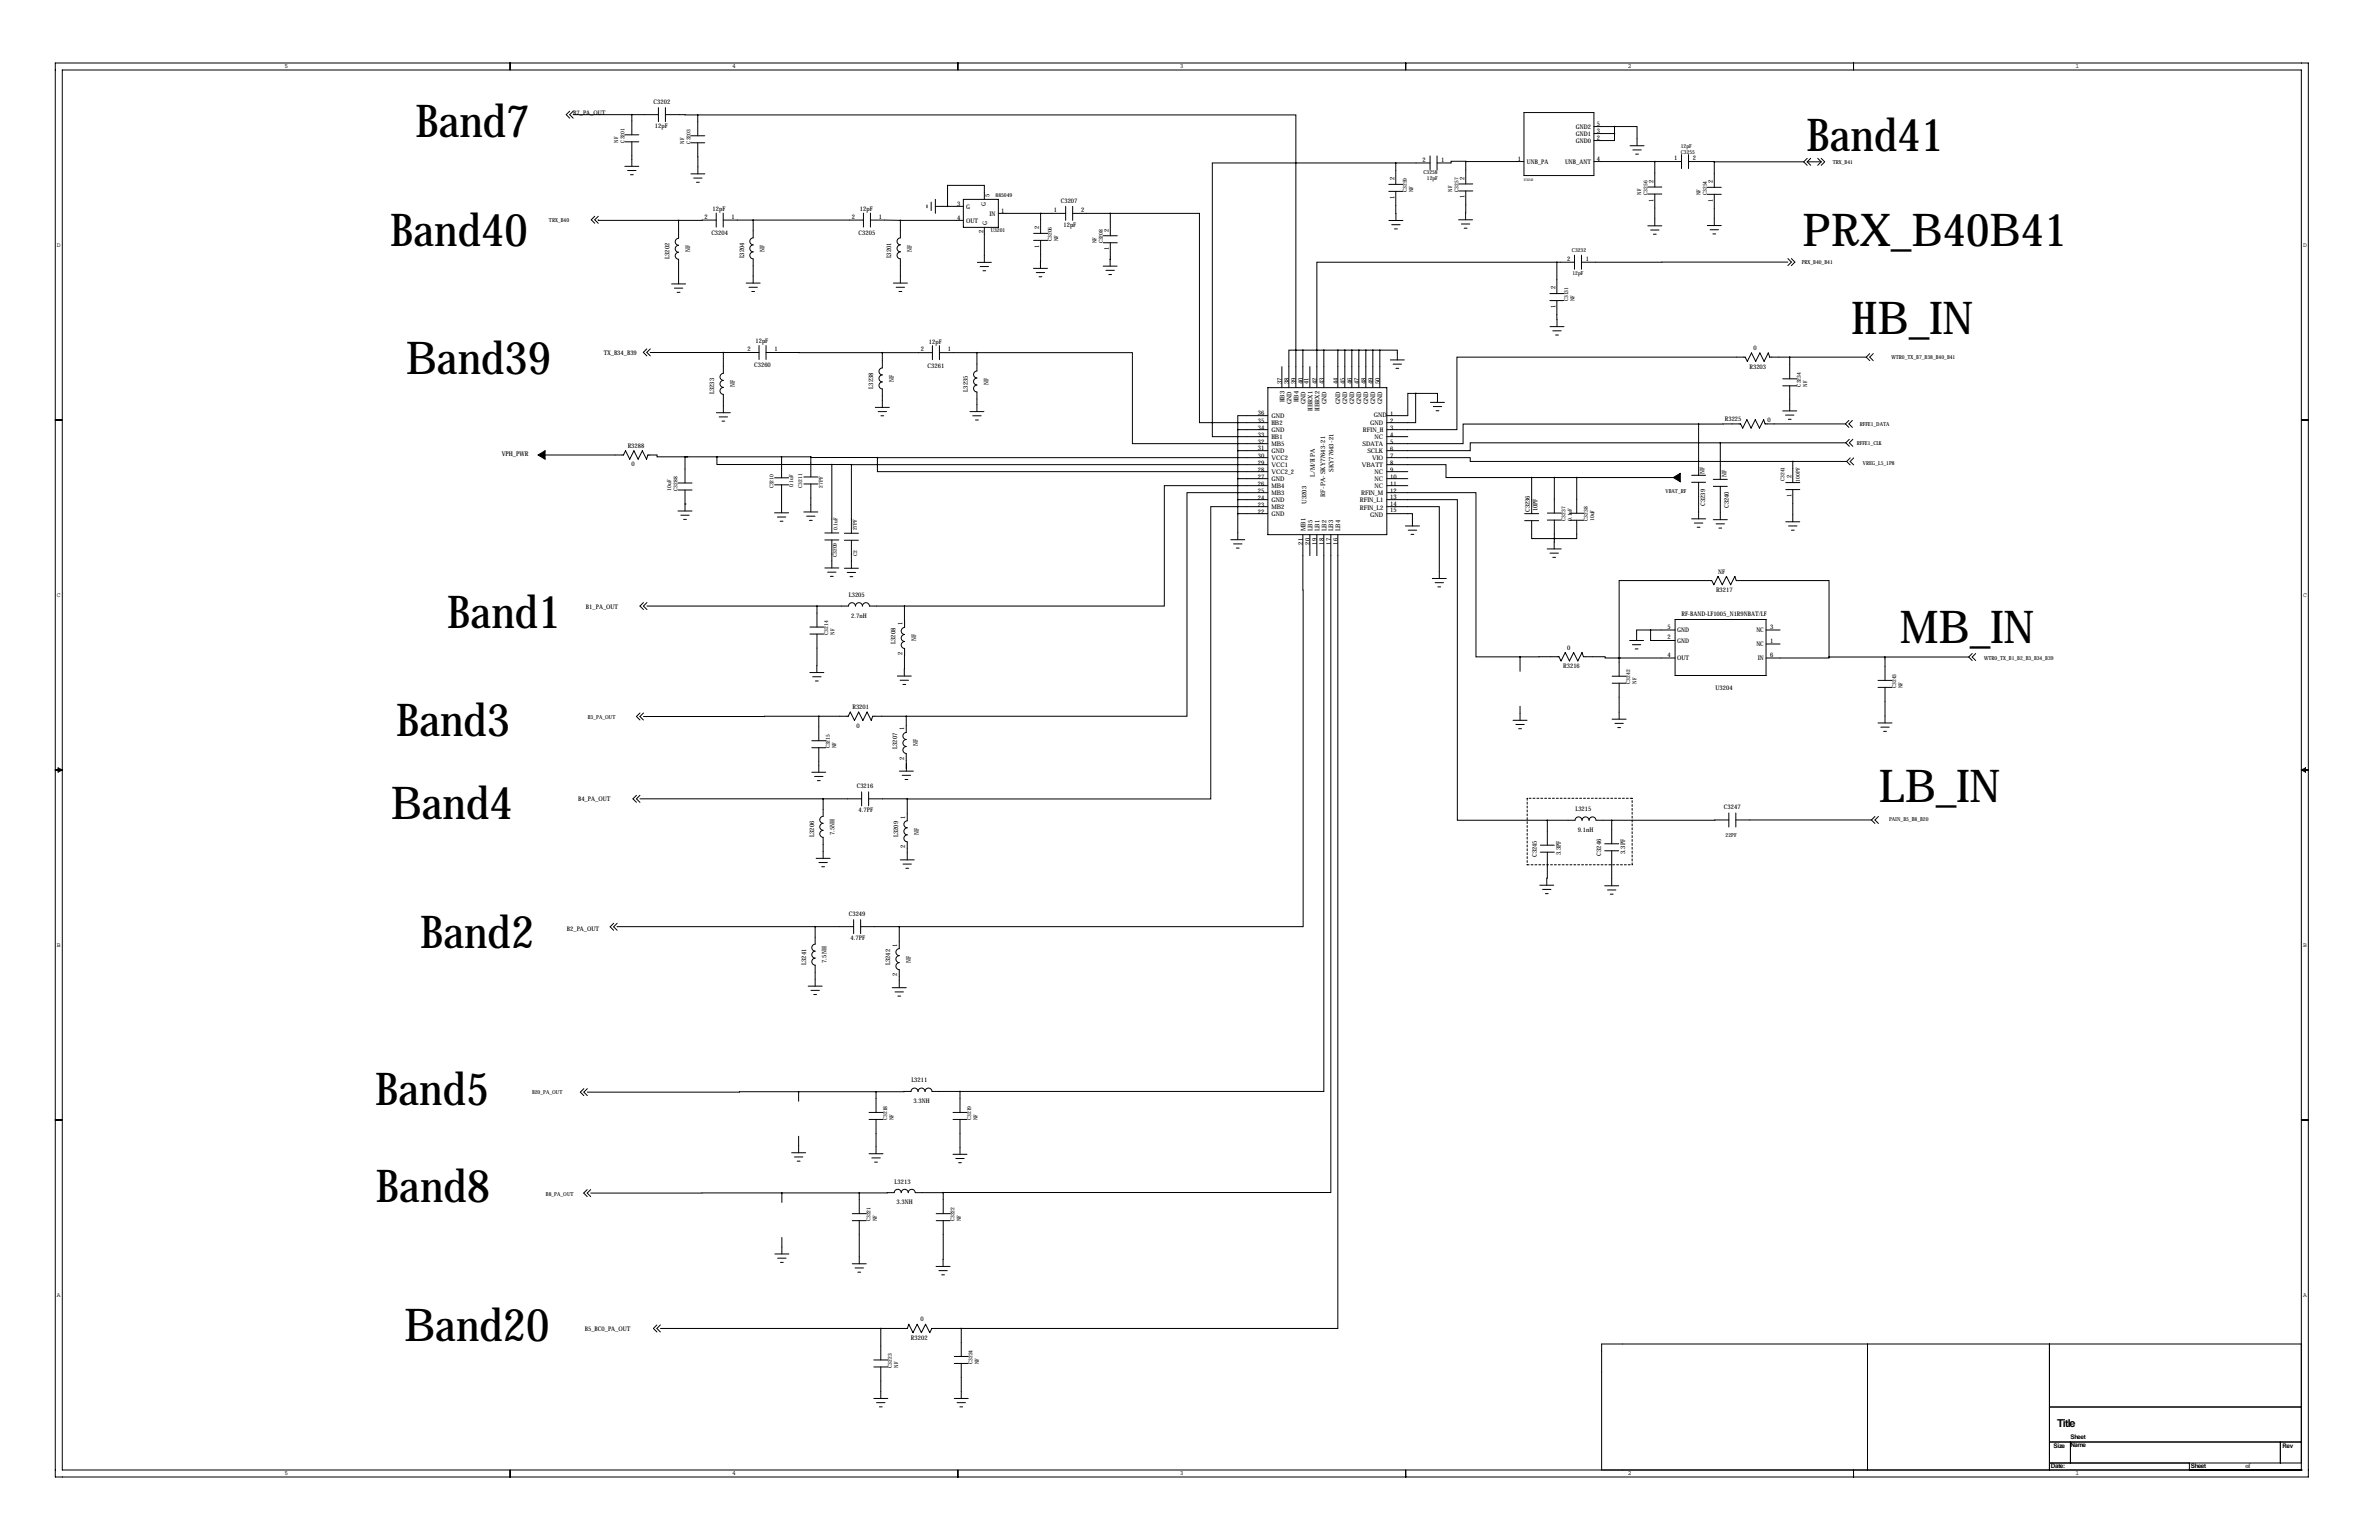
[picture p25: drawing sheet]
<svg xmlns="http://www.w3.org/2000/svg" width="864mm" height="559mm" viewBox="0 0 864 559" stroke-linecap="round" stroke-linejoin="round" font-family="sans-serif">
<defs><g id="words">
<g font-size="16.5">
<text x="150.8" y="49.8">Band7</text>
<text x="655.8" y="54.7">Band41</text>
<text x="141.6" y="89.2">Band40</text>
<text x="654.4" y="89.4">PRX_B40B41</text>
<text x="672.1" y="121.1">HB_IN</text>
<text x="147.3" y="135.8">Band39</text>
<text x="162.4" y="227.8">Band1</text>
<text x="689.6" y="233.4">MB_IN</text>
<text x="143.8" y="267.1">Band3</text>
<text x="682" y="291.1">LB_IN</text>
<text x="141.8" y="297.1">Band4</text>
<text x="152.5" y="344.1">Band2</text>
<text x="136.2" y="401">Band5</text>
<text x="136.4" y="436.1">Band8</text>
<text x="146.7" y="486.6">Band20</text>
</g>
<text font-size="4" x="746.8" y="517.7">Title</text>
<g font-size="2.4">
<text x="182.1" y="165.6">VPH_PW</text>
<text x="190.5" y="165.6">R</text>
</g>
<g font-size="2.3">
<text x="103.2" y="24.8">5</text>
<text x="265.8" y="24.8">4</text>
<text x="428.3" y="24.8">3</text>
<text x="590.9" y="24.8">2</text>
<text x="753.5" y="24.8">1</text>
<text x="208.1" y="41.6">B7_PA_OUT</text>
<text x="237.3" y="37.8">C3202</text>
<text x="237.7" y="46.5">12pF</text>
<text x="572.1" y="47">GND2</text>
<text x="579.6" y="45.7">5</text>
<text x="572.1" y="52.1">GND0</text>
<text x="572.1" y="49.5">GND1</text>
<text x="579.6" y="50.7">2</text>
<text x="579.6" y="48.2">3</text>
<text x="516.4" y="58.6">2</text>
<text x="523.2" y="58.6">1</text>
<text x="551" y="58.4">1</text>
<text x="554.2" y="59.7">UNB_PA</text>
<text x="568.1" y="59.7">UNB_ANT</text>
<text x="579.6" y="58.4">4</text>
<text x="607.7" y="58.1">1</text>
<text x="614.5" y="58.1">2</text>
<text x="506.2" y="65.4" transform="rotate(-90 506.2 65.4)">2</text>
<text x="531.6" y="65.2" transform="rotate(-90 531.6 65.2)">2</text>
<text x="359.2" y="71.3" transform="rotate(-90 359.2 71.3)">5</text>
<text x="600.2" y="66.3" transform="rotate(-90 600.2 66.3)">2</text>
<text x="621.8" y="66.4" transform="rotate(-90 621.8 66.4)">2</text>
<text x="258.7" y="76.6">12pF</text>
<text x="312.1" y="76.6">12pF</text>
<text x="347.5" y="74.6">3</text>
<text x="350.7" y="75.9">G</text>
<text x="357.9" y="74.8" transform="rotate(-90 357.9 74.8)">G</text>
<text x="363.4" y="77.2">1</text>
<text x="382.6" y="76.9">1</text>
<text x="385.1" y="73.6">C3207</text>
<text x="392.4" y="76.9">2</text>
<text x="506.2" y="72.2" transform="rotate(-90 506.2 72.2)">1</text>
<text x="531.6" y="72" transform="rotate(-90 531.6 72)">1</text>
<text x="600.2" y="73.1" transform="rotate(-90 600.2 73.1)">1</text>
<text x="621.8" y="73.2" transform="rotate(-90 621.8 73.2)">1</text>
<text x="255.8" y="79.3">2</text>
<text x="265.6" y="79.3">1</text>
<text x="309.2" y="79.3">2</text>
<text x="319" y="79.3">1</text>
<text x="347.5" y="79.7">4</text>
<text x="350.7" y="81">OUT</text>
<text x="358.4" y="81.5" transform="rotate(-90 358.4 81.5)">G</text>
<text x="359.2" y="78.5">IN</text>
<text x="377.2" y="83.2" transform="rotate(-90 377.2 83.2)">2</text>
<text x="386.1" y="82.3">12pF</text>
<text x="20.7" y="89.5">D</text>
<text x="258.2" y="85.3">C3204</text>
<text x="311.7" y="85.3">C3205</text>
<text x="357.1" y="84.7" transform="rotate(-90 357.1 84.7)">2</text>
<text x="377.2" y="89.9" transform="rotate(-90 377.2 89.9)">1</text>
<text x="402.5" y="84" transform="rotate(-90 402.5 84)">2</text>
<text x="836" y="89.5">D</text>
<text x="243" y="93.9" transform="rotate(-90 243 93.9)">L3202</text>
<text x="250.5" y="91.5" transform="rotate(-90 250.5 91.5)">NF</text>
<text x="270.1" y="93.8" transform="rotate(-90 270.1 93.8)">L3204</text>
<text x="277.6" y="91.4" transform="rotate(-90 277.6 91.4)">NF</text>
<text x="323.5" y="93.8" transform="rotate(-90 323.5 93.8)">L3201</text>
<text x="331" y="91.4" transform="rotate(-90 331 91.4)">NF</text>
<text x="402.5" y="90.8" transform="rotate(-90 402.5 90.8)">1</text>
<text x="568.8" y="94.6">2</text>
<text x="575.6" y="94.6">1</text>
<text x="564.6" y="105" transform="rotate(-90 564.6 105)">2</text>
<text x="564.6" y="111.8" transform="rotate(-90 564.6 111.8)">1</text>
<text x="274.2" y="124.6">12pF</text>
<text x="337.2" y="124.7">12pF</text>
<text x="219.2" y="128.8">TX_B34_B39</text>
<text x="271.3" y="127.4">2</text>
<text x="281.1" y="127.4">1</text>
<text x="334.2" y="127.5">2</text>
<text x="344.1" y="127.5">1</text>
<text x="636.5" y="127.1">0</text>
<text x="273.8" y="133.3">C3260</text>
<text x="336.7" y="133.4">C3261</text>
<text x="635.1" y="133.7">R3203</text>
<text x="259.3" y="143" transform="rotate(-90 259.3 143)">L3233</text>
<text x="266.7" y="140.5" transform="rotate(-90 266.7 140.5)">NF</text>
<text x="317" y="141" transform="rotate(-90 317 141)">L3238</text>
<text x="324.4" y="138.6" transform="rotate(-90 324.4 138.6)">NF</text>
<text x="351.3" y="142.1" transform="rotate(-90 351.3 142.1)">L3235</text>
<text x="358.8" y="139.7" transform="rotate(-90 358.8 139.7)">NF</text>
<text x="465.3" y="139.4" transform="rotate(-90 465.3 139.4)">37</text>
<text x="467.9" y="139.4" transform="rotate(-90 467.9 139.4)">38</text>
<text x="470.4" y="139.4" transform="rotate(-90 470.4 139.4)">39</text>
<text x="472.9" y="139.4" transform="rotate(-90 472.9 139.4)">40</text>
<text x="475" y="139.4" transform="rotate(-90 475 139.4)">41</text>
<text x="478" y="139.4" transform="rotate(-90 478 139.4)">42</text>
<text x="480.6" y="139.4" transform="rotate(-90 480.6 139.4)">43</text>
<text x="485.6" y="139.4" transform="rotate(-90 485.6 139.4)">44</text>
<text x="488.2" y="139.4" transform="rotate(-90 488.2 139.4)">45</text>
<text x="490.7" y="139.4" transform="rotate(-90 490.7 139.4)">46</text>
<text x="493.3" y="139.4" transform="rotate(-90 493.3 139.4)">47</text>
<text x="495.8" y="139.4" transform="rotate(-90 495.8 139.4)">48</text>
<text x="498.3" y="139.4" transform="rotate(-90 498.3 139.4)">49</text>
<text x="500.9" y="139.4" transform="rotate(-90 500.9 139.4)">50</text>
<text x="466.2" y="146" transform="rotate(-90 466.2 146)">HB3</text>
<text x="468.8" y="146.7" transform="rotate(-90 468.8 146.7)">GND</text>
<text x="471.3" y="146" transform="rotate(-90 471.3 146)">HB4</text>
<text x="473.9" y="146.7" transform="rotate(-90 473.9 146.7)">GND</text>
<text x="476.4" y="149.1" transform="rotate(-90 476.4 149.1)">HBRX1</text>
<text x="478.9" y="149.1" transform="rotate(-90 478.9 149.1)">HBRX2</text>
<text x="481.5" y="146.7" transform="rotate(-90 481.5 146.7)">GND</text>
<text x="486.6" y="146.7" transform="rotate(-90 486.6 146.7)">GND</text>
<text x="489.1" y="146.7" transform="rotate(-90 489.1 146.7)">GND</text>
<text x="491.6" y="146.7" transform="rotate(-90 491.6 146.7)">GND</text>
<text x="494.2" y="146.7" transform="rotate(-90 494.2 146.7)">GND</text>
<text x="496.7" y="146.7" transform="rotate(-90 496.7 146.7)">GND</text>
<text x="499.3" y="146.7" transform="rotate(-90 499.3 146.7)">GND</text>
<text x="501.8" y="146.7" transform="rotate(-90 501.8 146.7)">GND</text>
<text x="456.6" y="155.9">34</text>
<text x="456.6" y="153.4">35</text>
<text x="456.6" y="150.6">36</text>
<text x="461.5" y="154.3">HB2</text>
<text x="461.5" y="151.7">GND</text>
<text x="497.4" y="154.3">GND</text>
<text x="498.7" y="151.5">GND</text>
<text x="504.7" y="150.8">1</text>
<text x="504.7" y="153.4">2</text>
<text x="504.7" y="155.9">3</text>
<text x="626.1" y="152.8">R3225</text>
<text x="641.6" y="153.3">0</text>
<text x="456.6" y="161">32</text>
<text x="456.6" y="158.5">33</text>
<text x="461.5" y="161.9">MB5</text>
<text x="461.5" y="159.4">HB1</text>
<text x="461.5" y="156.8">GND</text>
<text x="494.6" y="161.9">SDATA</text>
<text x="494.8" y="156.8">RFIN_H</text>
<text x="499" y="159.4">NC</text>
<text x="504.7" y="158.4">4</text>
<text x="504.7" y="161">5</text>
<text x="227.9" y="162.6">R3288</text>
<text x="456.6" y="166.1">30</text>
<text x="456.6" y="163.3">31</text>
<text x="461.5" y="167">VCC2</text>
<text x="461.5" y="164.4">GND</text>
<text x="496.4" y="164.4">SCLK</text>
<text x="498.1" y="167">VIO</text>
<text x="504.7" y="163.5">6</text>
<text x="504.7" y="166.1">7</text>
<text x="229.3" y="169.3">0</text>
<text x="456.6" y="173.7">27</text>
<text x="456.6" y="171.1">28</text>
<text x="456.6" y="168.6">29</text>
<text x="461.5" y="172.1">VCC2_2</text>
<text x="461.5" y="169.5">VCC1</text>
<text x="477.3" y="172.9" transform="rotate(-90 477.3 172.9)">L/M/H PA</text>
<text x="484.1" y="171.1" transform="rotate(-90 484.1 171.1)">SKY77643-21</text>
<text x="494.4" y="169.5">VBATT</text>
<text x="499" y="172.1">NC</text>
<text x="504.7" y="168.6">8</text>
<text x="504.7" y="171.1">9</text>
<text x="504.7" y="173.7">10</text>
<text x="618.8" y="171.8" transform="rotate(-90 618.8 171.8)">NF</text>
<text x="626.7" y="173.2" transform="rotate(-90 626.7 173.2)">NF</text>
<text x="650.3" y="173.6" transform="rotate(-90 650.3 173.6)">2</text>
<text x="456.6" y="178.8">25</text>
<text x="456.6" y="176.2">26</text>
<text x="461.5" y="179.7">MB3</text>
<text x="461.5" y="177.1">MB4</text>
<text x="461.5" y="174.6">GND</text>
<text x="494.1" y="179.7">RFIN_M</text>
<text x="499" y="174.6">NC</text>
<text x="499" y="177.1">NC</text>
<text x="504.7" y="176.2">11</text>
<text x="504.7" y="178.8">12</text>
<text x="456.6" y="183.8">23</text>
<text x="456.6" y="181.3">24</text>
<text x="461.5" y="184.8">MB2</text>
<text x="461.5" y="182.2">GND</text>
<text x="474.2" y="182.8" transform="rotate(-90 474.2 182.8)">U3203</text>
<text x="481.1" y="180.3" transform="rotate(-90 481.1 180.3)">RF-PA-SKY77643-21</text>
<text x="493.6" y="182.2">RFIN_L1</text>
<text x="493.6" y="185">RFIN_L2</text>
<text x="504.7" y="181.1">13</text>
<text x="504.7" y="183.6">14</text>
<text x="504.7" y="185.9">15</text>
<text x="555.3" y="185.8" transform="rotate(-90 555.3 185.8)">C3236</text>
<text x="558.1" y="185.6" transform="rotate(-90 558.1 185.6)">10PF</text>
<text x="619" y="183.5" transform="rotate(-90 619 183.5)">C3239</text>
<text x="627.5" y="184.3" transform="rotate(-90 627.5 184.3)">C3240</text>
<text x="650.3" y="180.4" transform="rotate(-90 650.3 180.4)">1</text>
<text x="456.6" y="186.4">22</text>
<text x="461.5" y="187.3">GND</text>
<text x="497.4" y="187.5">GND</text>
<text x="472.9" y="197.6" transform="rotate(-90 472.9 197.6)">21</text>
<text x="473.9" y="192.7" transform="rotate(-90 473.9 192.7)">MB1</text>
<text x="475.5" y="197.6" transform="rotate(-90 475.5 197.6)">20</text>
<text x="476.4" y="192.7" transform="rotate(-90 476.4 192.7)">LB5</text>
<text x="478" y="197.6" transform="rotate(-90 478 197.6)">19</text>
<text x="478.9" y="192.7" transform="rotate(-90 478.9 192.7)">LB1</text>
<text x="480.6" y="197.6" transform="rotate(-90 480.6 197.6)">18</text>
<text x="481.5" y="192.7" transform="rotate(-90 481.5 192.7)">LB2</text>
<text x="483.1" y="197.6" transform="rotate(-90 483.1 197.6)">17</text>
<text x="484" y="192.7" transform="rotate(-90 484 192.7)">LB3</text>
<text x="485.6" y="197.6" transform="rotate(-90 485.6 197.6)">16</text>
<text x="486.6" y="192.7" transform="rotate(-90 486.6 192.7)">LB4</text>
<text x="623.7" y="208.1">NF</text>
<text x="622.9" y="214.8">R3217</text>
<text x="20.7" y="216.5">C</text>
<text x="212.7" y="220.9">B1_PA_OUT</text>
<text x="308.1" y="216.6">L3205</text>
<text x="836" y="216.5">C</text>
<text x="309" y="224.1">2.7nH</text>
<text x="327.6" y="226.9" transform="rotate(-90 327.6 226.9)">1</text>
<text x="610.4" y="223.5">RF-BAND-LF1005_N1R9NBAT/LF</text>
<text x="325.1" y="233.6" transform="rotate(-90 325.1 233.6)">L3208</text>
<text x="332.5" y="232.7" transform="rotate(-90 332.5 232.7)">NF</text>
<text x="605.4" y="231.9">2</text>
<text x="605.4" y="228.1">5</text>
<text x="608.8" y="233.2">GND</text>
<text x="608.8" y="229.4">GND</text>
<text x="637.6" y="229.4">NC</text>
<text x="642.6" y="233.2">1</text>
<text x="642.6" y="228.1">3</text>
<text x="327.6" y="237.5" transform="rotate(-90 327.6 237.5)">2</text>
<text x="568.9" y="235.8">0</text>
<text x="605.4" y="238.3">4</text>
<text x="608.8" y="239.6">OUT</text>
<text x="637.6" y="234.5">NC</text>
<text x="638.1" y="239.6">IN</text>
<text x="642.6" y="238.3">6</text>
<text x="567.5" y="242.5">R3216</text>
<text x="622.8" y="250.3">U3204</text>
<text x="309.4" y="257.4">R3201</text>
<text x="310.9" y="264">0</text>
<text x="328.2" y="265" transform="rotate(-90 328.2 265)">1</text>
<text x="325.7" y="271.7" transform="rotate(-90 325.7 271.7)">L3207</text>
<text x="328.2" y="275.6" transform="rotate(-90 328.2 275.6)">2</text>
<text x="333.1" y="270.8" transform="rotate(-90 333.1 270.8)">NF</text>
<text x="311" y="286.1">C3216</text>
<text x="209.9" y="290.5">B4_PA_OUT</text>
<text x="625.8" y="293.7">C3247</text>
<text x="311.7" y="294.8">4.7PF</text>
<text x="328.6" y="297.1" transform="rotate(-90 328.6 297.1)">1</text>
<text x="571.9" y="294.3">L3215</text>
<text x="295.5" y="303.7" transform="rotate(-90 295.5 303.7)">L3206</text>
<text x="303" y="303" transform="rotate(-90 303 303)">7.5NH</text>
<text x="326" y="303.8" transform="rotate(-90 326 303.8)">L3209</text>
<text x="333.5" y="302.9" transform="rotate(-90 333.5 302.9)">NF</text>
<text x="572.7" y="301.8">9.1nH</text>
<text x="328.6" y="307.7" transform="rotate(-90 328.6 307.7)">2</text>
<text x="557.9" y="311" transform="rotate(-90 557.9 311)">C3245</text>
<text x="566.6" y="310.3" transform="rotate(-90 566.6 310.3)">3.3PF</text>
<text x="581.3" y="310.5" transform="rotate(-90 581.3 310.5)">C3246</text>
<text x="590" y="309.8" transform="rotate(-90 590 309.8)">3.3PF</text>
<text x="308.1" y="332.4">C3249</text>
<text x="205.8" y="337.7">B2_PA_OUT</text>
<text x="308.8" y="341.2">4.7PF</text>
<text x="20.7" y="343.5">B</text>
<text x="325.7" y="343.5" transform="rotate(-90 325.7 343.5)">1</text>
<text x="836" y="343.5">B</text>
<text x="292.6" y="350.1" transform="rotate(-90 292.6 350.1)">L3241</text>
<text x="300.1" y="349.4" transform="rotate(-90 300.1 349.4)">7.5NH</text>
<text x="323.1" y="350.2" transform="rotate(-90 323.1 350.2)">L3242</text>
<text x="330.6" y="349.3" transform="rotate(-90 330.6 349.3)">NF</text>
<text x="325.7" y="354" transform="rotate(-90 325.7 354)">2</text>
<text x="330.9" y="392.7">L3211</text>
<text x="331.6" y="400.2">3.3NH</text>
<text x="324.8" y="429.5">L3213</text>
<text x="325.5" y="436.9">3.3NH</text>
<text x="20.7" y="470.5">A</text>
<text x="836" y="470.5">A</text>
<text x="334.1" y="479.5">0</text>
<text x="212.3" y="482.8">B5_BC0_PA_OUT</text>
<text x="330.7" y="486.2">R3202</text>
<text x="745.5" y="525.3">Size</text>
<text x="751.6" y="525">Name</text>
<text x="751.6" y="522.1">Sheet</text>
<text x="828.5" y="525.5">Rev</text>
<text x="744.5" y="532.6">Date:</text>
<text x="795.3" y="532.6">Sheet</text>
<text x="815.1" y="532.6">of</text>
<text x="103.2" y="535.3">5</text>
<text x="265.8" y="535.3">4</text>
<text x="428.3" y="535.3">3</text>
<text x="590.9" y="535.3">2</text>
<text x="753.5" y="535.3">1</text>
</g>
<g font-size="2">
<text x="224.4" y="51.7" transform="rotate(-90 224.4 51.7)">NF</text>
<text x="226.7" y="51.7" transform="rotate(-90 226.7 51.7)">C3201</text>
<text x="248.3" y="52.1" transform="rotate(-90 248.3 52.1)">NF</text>
<text x="250.6" y="52.1" transform="rotate(-90 250.6 52.1)">C3203</text>
<text x="610.2" y="53.7">12pF</text>
<text x="610.2" y="55.9">C3255</text>
<text x="665.3" y="59.5">TRX_B41</text>
<text x="516.7" y="63.2">C3258</text>
<text x="518" y="65.5">12pF</text>
<text x="361.4" y="71.4">885049</text>
<text x="510.7" y="69.7" transform="rotate(-90 510.7 69.7)">C3259</text>
<text x="513" y="69.7" transform="rotate(-90 513 69.7)">NF</text>
<text x="527.1" y="69.5" transform="rotate(-90 527.1 69.5)">NF</text>
<text x="529.4" y="69.5" transform="rotate(-90 529.4 69.5)">C3257</text>
<text x="595.7" y="70.7" transform="rotate(-90 595.7 70.7)">NF</text>
<text x="598" y="70.7" transform="rotate(-90 598 70.7)">C3256</text>
<text x="617.3" y="70.8" transform="rotate(-90 617.3 70.8)">NF</text>
<text x="619.6" y="70.8" transform="rotate(-90 619.6 70.8)">C3254</text>
<text x="199.3" y="80.6">TRX_B40</text>
<text x="359.6" y="84.1">U3201</text>
<text x="381.8" y="87.5" transform="rotate(-90 381.8 87.5)">C3206</text>
<text x="384.1" y="87.5" transform="rotate(-90 384.1 87.5)">NF</text>
<text x="398.1" y="88.3" transform="rotate(-90 398.1 88.3)">NF</text>
<text x="400.4" y="88.3" transform="rotate(-90 400.4 88.3)">C3208</text>
<text x="570.6" y="91.4">C3232</text>
<text x="654" y="95.9">PRX_B40_B41</text>
<text x="570.8" y="99.6">12pF</text>
<text x="569.2" y="109.3" transform="rotate(-90 569.2 109.3)">C3131</text>
<text x="571.5" y="109.3" transform="rotate(-90 571.5 109.3)">NF</text>
<text x="686.6" y="130.1">W</text>
<text x="688.2" y="130.1">TR0_TX_B7_B38_B40_B41</text>
<text x="653.7" y="140.3" transform="rotate(-90 653.7 140.3)">C3234</text>
<text x="656" y="140.3" transform="rotate(-90 656 140.3)">NF</text>
<text x="675.1" y="154.6">RFFE1_DATA</text>
<text x="674.1" y="161.4">RFFE1_CLK</text>
<text x="676.3" y="168.6">VREG_L5_1P8</text>
<text x="243.7" y="178.1" transform="rotate(-90 243.7 178.1)">10uF</text>
<text x="246" y="178.1" transform="rotate(-90 246 178.1)">C3288</text>
<text x="280.8" y="177.2" transform="rotate(-90 280.8 177.2)">C3210</text>
<text x="287.9" y="176.8" transform="rotate(-90 287.9 176.8)">0.1uF</text>
<text x="291.2" y="177" transform="rotate(-90 291.2 177)">C3211</text>
<text x="298.7" y="177" transform="rotate(-90 298.7 177)">27PF</text>
<text x="604.6" y="178.8">VBAT_RF</text>
<text x="647.8" y="174.6" transform="rotate(-90 647.8 174.6)">C3241</text>
<text x="653.4" y="174.8" transform="rotate(-90 653.4 174.8)">100PF</text>
<text x="568.3" y="189" transform="rotate(-90 568.3 189)">C3237</text>
<text x="570.6" y="189" transform="rotate(-90 570.6 189)">0.1uF</text>
<text x="576.4" y="189" transform="rotate(-90 576.4 189)">C3238</text>
<text x="578.7" y="189" transform="rotate(-90 578.7 189)">10uF</text>
<text x="304" y="192.4" transform="rotate(-90 304 192.4)">0.1uF</text>
<text x="311.1" y="192.5" transform="rotate(-90 311.1 192.5)">27PF</text>
<text x="303.8" y="202.1" transform="rotate(-90 303.8 202.1)">C3209</text>
<text x="311.1" y="201.7" transform="rotate(-90 311.1 201.7)">C2</text>
<text x="300.6" y="230.3" transform="rotate(-90 300.6 230.3)">C3214</text>
<text x="302.9" y="230.3" transform="rotate(-90 302.9 230.3)">NF</text>
<text x="720.2" y="239.4">W</text>
<text x="721.8" y="239.4">TR0_TX_B1_B2_B3_B34_B39</text>
<text x="591.8" y="248.2" transform="rotate(-90 591.8 248.2)">C3242</text>
<text x="594.1" y="248.2" transform="rotate(-90 594.1 248.2)">NF</text>
<text x="688.3" y="249.7" transform="rotate(-90 688.3 249.7)">C3243</text>
<text x="690.6" y="249.7" transform="rotate(-90 690.6 249.7)">NF</text>
<text x="213.4" y="260.8">B3_PA_OUT</text>
<text x="301.3" y="271.6" transform="rotate(-90 301.3 271.6)">C3215</text>
<text x="303.6" y="271.6" transform="rotate(-90 303.6 271.6)">NF</text>
<text x="685.8" y="298">PAIN_B5_B8_B20</text>
<text x="626.4" y="303.9">22PF</text>
<text x="193.1" y="397.1">B20_PA_OUT</text>
<text x="322.1" y="406.5" transform="rotate(-90 322.1 406.5)">C3218</text>
<text x="324.4" y="406.5" transform="rotate(-90 324.4 406.5)">NF</text>
<text x="352.6" y="406.5" transform="rotate(-90 352.6 406.5)">C3219</text>
<text x="354.8" y="406.5" transform="rotate(-90 354.8 406.5)">NF</text>
<text x="198.2" y="433.8">B8_PA_OUT</text>
<text x="316" y="443.2" transform="rotate(-90 316 443.2)">C3221</text>
<text x="318.3" y="443.2" transform="rotate(-90 318.3 443.2)">NF</text>
<text x="346.5" y="443.2" transform="rotate(-90 346.5 443.2)">C3222</text>
<text x="348.7" y="443.2" transform="rotate(-90 348.7 443.2)">NF</text>
<text x="323.8" y="496.3" transform="rotate(-90 323.8 496.3)">C3223</text>
<text x="326.1" y="496.3" transform="rotate(-90 326.1 496.3)">NF</text>
<text x="353" y="495" transform="rotate(-90 353 495)">C3224</text>
<text x="355.3" y="495" transform="rotate(-90 355.3 495)">NF</text>
</g>
<text font-size="1.3" x="553.2" y="65.6">U3241</text>
</g></defs>
<g fill="none" stroke="#000" stroke-width=".36">
<path d="M20.1 22.9h817.8v513h-817.8zM22.6 25.4h812.8v508h-812.8zM185.2 22.9v2.5M239 39.1v5M241.6 39.1v5M347.7 22.9v2.5M510.3 22.9v2.5M672.8 22.9v2.5M206.8 40.3l-1.3 1.3 1.3 1.3M208.1 41.6h30.9M208.1 40.3l-1.3 1.3 1.3 1.3M226.8 51.5h5.1"/>
<path d="M226.8 48.9h5.1M229.4 41.6v7.3M229.4 51.5v8.9M241.6 41.6l11.7 .1M250.7 51.8h5.1M250.7 49.3h5.1M253.3 51.8v11.3M253.3 41.7h217.1v99M253.3 41.7v7.6M506.7 59.1h-66.6v99.3h20.1M506.7 59.1h12.4M506.7 59.1v7.8"/>
<path d="M519.1 56.6v5.1M521.7 56.6v5.1M532.1 58.6l-5.4-.1v.6h-5M532.1 58.6h21.1M532.1 58.6v8.2M553.2 40.8h25.4v22.9h-25.4zM578.6 58.6h31.8M578.6 48.5h7.5M578.6 45.9h7.5M586.1 45.9h8.2v7M586.1 48.5v2.5h-7.5M586.1 45.9v2.6"/>
<path d="M591.7 52.9h5.1M592.7 54.4h3.1M593.8 55.9h1M600.7 58.6v9.3M610.4 56.1v5.1M613 58.6l9.3 .1M613 56.1v5.1M622.3 58.7v9.3M622.3 58.7h32.5M654.8 58.7l1.2 1.3M656 57.5l-1.2 1.2M656 58.7l1.3 1.3"/>
<path d="M656 58.7h5.1M657.3 57.5l-1.3 1.2M659.8 57.5l1.3 1.2M661.1 57.5l1.3 1.2-1.3 1.3M661.1 58.7l-1.3 1.3M215.9 78.5l-1.3 1.3 1.3 1.2M217.2 79.8v.2h29.1M217.2 78.5l-1.3 1.3 1.3 1.2M226.8 60.4h5.1M227.8 61.9h3.1M228.9 63.4h1M246.3 80v6.5a1.27 1.27 0 0 0-1.2 1.2 1.27 1.27 0 0 0 1.2 1.3 1.27 1.27 0 0 0-1.2 1.3 1.27 1.27 0 0 0 1.2 1.2 1.27 1.27 0 0 0-1.2 1.3 1.27 1.27 0 0 0 1.2 1.3v8.9"/>
<path d="M250.8 63.1h5.1M251.8 64.6h3.1M252.8 66.1h1M260 79.9l-13.7 .1M260 77.3v5.1M262.5 77.3v5.1M262.5 79.9h50.9M273.4 79.9v6.4a1.27 1.27 0 0 0-1.2 1.3 1.27 1.27 0 0 0 1.2 1.2M313.4 77.3v5.1M316 79.9l10.8 .1M316 77.3v5.1M326.8 80v6.3a1.27 1.27 0 0 0-1.2 1.3 1.27 1.27 0 0 0 1.2 1.2"/>
<path d="M326.8 80h22.9M336.5 74.4v1M338 73.4v3M339.5 74.9h10.2M339.5 72.3v5.1M349.7 72.3h12.7v10.2h-12.7zM357.3 72.3v-5h-13.3v7.6M362.4 77.4h24.4M377.7 77.4v7.3M386.8 74.9v5.1M389.4 74.9v5.1M389.4 77.4h13.6"/>
<path d="M403 77.4h32.4v76h24.8M403 77.4v8.1M504.1 69.4h5.1M504.1 66.9h5.1M506.7 69.4v10.6M529.5 79.8h5.1M529.5 69.3h5.1M529.5 66.8h5.1M532.1 69.3l-.1 10.5M598.2 70.4h5M598.2 67.9h5M600.7 70.4v11.5"/>
<path d="M619.8 70.5h5M619.8 68h5M622.3 70.5v11.3M273.4 91.4a1.27 1.27 0 0 0-1.2 1.3 1.27 1.27 0 0 0 1.2 1.2M273.4 88.9a1.27 1.27 0 0 0-1.2 1.2 1.27 1.27 0 0 0 1.2 1.3M273.4 93.9v8.8M326.8 91.4a1.27 1.27 0 0 0-1.2 1.3 1.27 1.27 0 0 0 1.2 1.2M326.8 88.9a1.27 1.27 0 0 0-1.2 1.2 1.27 1.27 0 0 0 1.2 1.3M326.8 93.9v8.8M354.8 95.2h5.1M355.8 96.7h3.1M356.8 98.2h1"/>
<path d="M357.3 82.5v12.7M375.2 97.4h5M375.2 87.2h5.1M375.2 84.7h5.1M376.2 98.9h3M377.7 87.2v10.2M400.5 96.6h5M400.5 88.1h5.1M400.5 85.5h5.1M401.5 98.1h3M402.5 99.6h1M403 88.1v8.5"/>
<path d="M504.2 80h5.1M505.2 81.5h3.1M506.2 83.1h1M530.5 81.3h3.1M531.5 82.8h1M565.1 95.1h-87.1v45.6M565.1 95.1v11.4M565.1 95.1h6.5M571.6 92.6v5.1M574.1 92.6v5.1M598.2 81.9h5M599.2 83.5h3"/>
<path d="M600.2 85h1M619.8 81.8h5M620.8 83.4h3M621.8 84.9h1M649 95.1h-74.9M649 93.8l1.3 1.3-1.3 1.3M650.3 93.8l1.3 1.3-1.3 1.3M243.8 103h5.1M244.8 104.5h3.1M245.8 106.1h1M270.9 102.7h5M271.9 104.2h3"/>
<path d="M272.9 105.8h1M324.3 102.7h5.1M325.3 104.2h3.1M326.3 105.8h1.1M377.2 100.4h1M562.6 109.1h5.1M562.6 106.5h5.1M562.7 118.5h5M565.1 109.1l.1 9.4M234.8 126.6l-1.3 1.3 1.3 1.2M236.1 127.9h26.5M236.1 126.6l-1.3 1.3 1.3 1.2"/>
<path d="M262.6 127.9v7.6a1.27 1.27 0 0 0-1.2 1.3 1.27 1.27 0 0 0 1.2 1.2 1.27 1.27 0 0 0-1.2 1.3 1.27 1.27 0 0 0 1.2 1.3 1.27 1.27 0 0 0-1.2 1.2 1.27 1.27 0 0 0 1.2 1.3v6.7M262.6 127.9h12.9M275.5 125.4v5.1M278.1 127.9l42.2 .1M278.1 125.4v5.1M320.3 128v5.5a1.27 1.27 0 0 0-1.2 1.3 1.27 1.27 0 0 0 1.2 1.2 1.27 1.27 0 0 0-1.2 1.3 1.27 1.27 0 0 0 1.2 1.3 1.27 1.27 0 0 0-1.2 1.2 1.27 1.27 0 0 0 1.2 1.3v6.7M320.3 128h18.2M338.5 125.4v5.1M341 125.4v5.1M341 128h13.6M354.6 128v6.6a1.27 1.27 0 0 0-1.2 1.3 1.27 1.27 0 0 0 1.2 1.3 1.27 1.27 0 0 0-1.2 1.2 1.27 1.27 0 0 0 1.2 1.3 1.27 1.27 0 0 0-1.2 1.3 1.27 1.27 0 0 0 1.2 1.2v7.2M354.6 128h56.5v33h49.1"/>
<path d="M465.3 133v7.7M472.9 127.1h-5v13.6M472.9 127.1v13.6M472.9 127.1h28M475.5 133v7.7M480.6 127.1v13.6M485.6 127.1v13.6M488.2 127.1v13.6M490.7 127.1v13.6M493.3 127.1v13.6M495.8 127.1v13.6M498.3 127.1v13.6"/>
<path d="M500.9 127.1h6.3v3.5M500.9 127.1v13.6M504.7 130.6h5.1M505.7 132.1h3.1M506.7 133.7h1M563.7 120h3M564.7 121.6h1M647.1 137.5h5.1M649.7 129.6v7.9M677.5 129.6h-35.1l-.5-1.5-1.5 3-1.5-3-1.6 3-1.5-3-1.5 3-.8-1.5h-104.6v26.3h-25.5M677.5 129.6l1.2 1.3M678.7 128.3l-1.2 1.3"/>
<path d="M680 128.3l-1.3 1.3 1.3 1.3M20.1 152.4h2.5M260 149.8h5.1M261.1 151.3h3M262.1 152.8h1M317.8 147.8h5M318.8 149.4h3M319.8 150.9h1M352.1 149.4h5.1M353.1 150.9h3.1M354.1 152.4h1M449.3 155.9h10.9"/>
<path d="M449.3 155.9v39.9M460.2 150.8h-10.9v5.1M460.2 140.7h43.2v53.3h-43.2zM503.4 158.4h7.6M513.9 142.7h-2.9v8.1h-7.6M513.9 142.7v10.7h-10.5M513.9 142.7h7.9v3.3M519.3 146h5.1M520.3 147.5h3M521.3 149h1M616.6 153.9h-85.5v7.1h-27.7M616.6 153.9v18.6"/>
<path d="M647.1 140h5.1M647.1 149.1h5.1M648.2 150.6h3M649.2 152.1h1M649.7 140v9.1M669.9 153.8h-29.2l-.5-1.5-1.5 3-1.5-3-1.5 3-1.6-3-1.5 3-.7-1.5-15.3 .1M669.9 153.8l1.3 1.3M671.2 152.6l-1.3 1.2M671.3 159.4l-1.2 1.3M672.4 152.6l-1.2 1.2 1.2 1.3M672.6 159.4l-1.3 1.3 1.3 1.3M835.4 152.4h2.5"/>
<path d="M197.9 165.1h28.4l.8-1.5 1.5 3 1.5-3 1.5 3 1.6-3 1.5 3 .5-1.5h3.3v.7h11M246.1 177.8h5.1M246.1 175.3h5.1M248.7 177.8v7.6M249.5 165.8h-.8v9.5M249.5 165.8h44.8M260.2 165.8v2.8h41.8M281.2 175.9h5.1M281.2 173.4h5.1M283.7 165.8v7.6M283.7 175.9v10.2M291.8 175.6h5.1"/>
<path d="M291.8 173.1h5.1M294.3 165.8v.2l24.2 .1M294.3 165.8v7.3M294.3 175.6v10.2M302 168.6h7.1M302 168.6v24.8M309.1 168.6h151.1M309.1 168.6v24.9M318.5 166.1v5h141.7M318.5 166.1h141.7M449.3 163.5h10.9M449.3 173.7h10.9"/>
<path d="M460.2 178.8h-29.3v81.1h-101.9M460.2 176.2h-37.5v43.7h-94.4M503.4 168.6h21.5v4.7h31.1M503.4 166.1h30.3v1.3h117.1M503.4 178.8h32.4v59.6h16M503.4 171.1h7.6M503.4 173.7h7.6M503.4 176.2h7.6M556 173.3v13.1M556 173.3h51.4M564.2 173.3v12.9M572.4 173.3v12.9"/>
<path d="M614.1 175h5.1M614.1 172.5h5.1M616.6 175v13.3M621.9 176.5h5.1M621.9 173.9h5.1M624.5 160.7h-90.8v2.8h-30.3M624.5 160.7v13.2M624.5 176.5v12.1M624.5 160.7h45.6M648.3 177.6h5M648.3 175.1h5M650.8 167.4v7.7"/>
<path d="M650.8 177.6v11.7M650.8 167.4h19.6M670.1 160.7l1.2 1.3M670.4 167.4l1.2 1.3M671.6 166.2l-1.2 1.2M672.9 166.2l-1.3 1.2 1.3 1.3M246.1 185.4h5.1M247.1 186.9h3.1M248.2 188.5h1M248.7 182.9h.1M281.2 186.1h5.1M282.2 187.6h3"/>
<path d="M283.2 189.1h1M291.8 185.8h5.1M292.8 187.3h3.1M293.8 188.8h1M299.4 195.9h5.1M299.4 193.4h5.1M302 195.9v10.2M306.5 196h5.1M306.5 193.5h5.1M309.1 196v10.2M446.8 195.8h5.1M447.8 197.4h3"/>
<path d="M448.8 198.9h1M449.3 186.4h10.9M449.3 181.3h10.9M460.2 183.8h-20.7v106.1h-110.2M472.9 194l.1 142.2h-146.6M475.5 194v7.6M478 194v7.6M480.6 194v202h-132.1M483.1 194v238.7l-140.7 .1M485.6 194v288h-136.7M503.4 181.3h25.6v116.3h32.7M503.4 186.4h9.3v4.5"/>
<path d="M503.4 183.8h19.1v26.1M510.2 190.9h5.1M511.2 192.4h3M512.2 193.9h1M553.5 188.9h5M553.5 186.4h5M556 188.9v6.5h8.2M561.6 199.2h5.1M561.7 188.7h5.1M561.7 186.2h5.1M564.2 195.4v3.8M564.2 195.4h.1"/>
<path d="M564.2 188.7v6.7M569.8 188.8h5.1M569.8 186.2h5.1M572.4 188.8v6.6h-8.2M614.1 188.3h5.1M615.1 189.8h3M616.1 191.3h1M621.9 188.6h5.1M623 190.1h3M624 191.6h1M648.3 189.3h5M649.3 190.9h3"/>
<path d="M650.3 192.4h1M233.6 218.6l-1.3 1.3 1.3 1.3M234.8 219.9h73.2a1.27 1.27 0 0 1 1.3-1.2 1.27 1.27 0 0 1 1.2 1.2 1.27 1.27 0 0 1 1.3-1.2 1.27 1.27 0 0 1 1.3 1.2 1.27 1.27 0 0 1 1.2-1.2 1.27 1.27 0 0 1 1.3 1.2h12.7M234.8 218.6l-1.2 1.3 1.2 1.3M296.6 219.9v7.6M299.4 206.1h5.1M300.4 207.6h3.1M301.4 209.1h1.1M306.5 206.2h5.1M307.5 207.7h3.1M308.6 209.2h1M328.3 219.9l.1 7.8a1.27 1.27 0 0 0-1.2 1.2 1.27 1.27 0 0 0 1.2 1.3 1.27 1.27 0 0 0-1.2 1.3 1.27 1.27 0 0 0 1.2 1.3 1.27 1.27 0 0 0-1.2 1.2 1.27 1.27 0 0 0 1.2 1.3l-.1 10"/>
<path d="M519.9 209.9h5.1M521 211.4h3M522 213h1M562.7 200.7h3M563.7 202.2h1M294 230.1h5.1M294 227.5h5.1M296.6 230.1l-.1 13.9M551.8 238.4l14.1-.1 .8 1.5 1.5-3 1.5 3 1.5-3 1.6 3 1.5-3 .5 1.5h7.9v.5h5.1M551.8 238.4v5.2M587.8 238.8h.1M587.8 238.8v6.6"/>
<path d="M587.8 238.8h20.3M591.6 232.4h5M592.6 233.9h3M593.6 235.5h1M599.2 228.6h-5.1v3.8M599.2 228.6v3.8h8.9M599.2 228.6h8.9M608.1 224.8h33v20.3h-33zM641.1 233.7h5.1M641.1 228.6h5.1M664 238.4v.4h-22.9M664 238.4v-27.7h-33.7l-.5-1.6-1.6 3.1-1.5-3.1-1.5 3.1-1.5-3.1-1.6 3.1-.7-1.5h-33.6v28.1"/>
<path d="M664 238.4h50.7M684.2 238.4l.1 8.5M714.7 238.4l1.2 1.3M715.9 237.1l-1.2 1.3M717.2 237.1l-1.3 1.3 1.3 1.3M232.3 258.7l-1.3 1.3 1.3 1.3M233.6 258.7l-1.3 1.3 1.3 1.3M294 244h5.1M295 245.6h3M296 247.1h1M297.2 259.9l-63.6 .1M297.2 259.9h10.7l.8-1.5 1.5 3 1.5-3 1.5 3 1.6-3 1.5 3 .5-1.5h12.2"/>
<path d="M297.2 259.9v8.9M325.7 245.3h5.1M326.7 246.8h3.1M327.8 248.4h1M329 259.9v5.9a1.27 1.27 0 0 0-1.2 1.2 1.27 1.27 0 0 0 1.2 1.3 1.27 1.27 0 0 0-1.2 1.3 1.27 1.27 0 0 0 1.2 1.3 1.27 1.27 0 0 0-1.2 1.2 1.27 1.27 0 0 0 1.2 1.3v6.4M551.8 256.3v5.1M585.2 247.9h5.1M585.2 245.4h5.1M587.8 247.9v13.1M681.7 249.4h5.1M681.7 246.9h5.1M684.3 249.4v12.9"/>
<path d="M20.1 279.4h2.5M21.1 278.6l1.5 .8-1.5 .8zM294.7 271.3h5.1M294.7 268.8h5.1M297.2 271.3v8.9M326.5 279.8h5.1M549.2 261.4h5.1M550.3 262.9h3M551.3 264.4h1M585.2 261h5.1M586.2 262.5h3.1M587.2 264h1.1"/>
<path d="M681.7 262.3h5.1M682.8 263.9h3M683.8 265.4h1M835.4 279.4h2.5M835.4 279.4l1.5-.8v1.6zM231 288.6l-1.2 1.3 1.2 1.2M232.3 289.9h80.5M232.3 288.6l-1.3 1.3 1.3 1.2M294.7 280.2h5.1M295.7 281.7h3.1M296.7 283.3h1M298.8 298.8a1.27 1.27 0 0 0-1.2 1.2 1.27 1.27 0 0 0 1.2 1.3"/>
<path d="M298.8 289.9v6.3a1.27 1.27 0 0 0-1.2 1.3 1.27 1.27 0 0 0 1.2 1.3M312.8 287.3v5.1M315.3 289.9h14M315.3 287.3v5.1M327.5 281.3h3.1M328.5 282.9h1M329.3 289.9v7.9a1.27 1.27 0 0 0-1.2 1.3 1.27 1.27 0 0 0 1.2 1.3 1.27 1.27 0 0 0-1.2 1.2 1.27 1.27 0 0 0 1.2 1.3 1.27 1.27 0 0 0-1.2 1.3 1.27 1.27 0 0 0 1.2 1.3v6.5M561.7 297.6v9.1M561.7 297.6h10.1M571.8 297.6a1.27 1.27 0 0 1 1.2-1.2 1.27 1.27 0 0 1 1.3 1.2M574.3 297.6a1.27 1.27 0 0 1 1.3-1.2 1.27 1.27 0 0 1 1.2 1.2M576.8 297.6a1.27 1.27 0 0 1 1.3-1.2 1.27 1.27 0 0 1 1.3 1.2h5.7"/>
<path d="M585.1 297.6v8.6M627.6 297.5l-42.5 .1M627.6 295v5.1M630.1 295v5.1M630.1 297.5h49.2M679.3 297.5l1.3 1.3M680.6 296.3l-1.3 1.2M681.9 296.3l-1.3 1.2 1.3 1.3M296.3 311.5h5M297.3 313h3M298.3 314.5h1M298.8 301.3a1.27 1.27 0 0 0-1.2 1.3 1.27 1.27 0 0 0 1.2 1.2"/>
<path d="M298.8 303.8v7.7M326.8 312h5.1M327.8 313.5h3.1M328.8 315.1h1M559.2 309.2h5M559.2 306.7h5M561.7 309.2l-.2 12M582.5 308.7h5.1M582.5 306.2h5.1M585.1 308.7v12.7M222.8 335l-1.3 1.3 1.3 1.3M224 335l-1.2 1.3 1.2 1.3"/>
<path d="M295.9 336.2v6.4a1.27 1.27 0 0 0-1.2 1.3 1.27 1.27 0 0 0 1.2 1.2M295.9 336.2l-71.9 .1M295.9 336.2h14M309.9 333.7v5.1M312.4 333.7v5.1M312.4 336.2h14M326.4 336.2v8a1.27 1.27 0 0 0-1.2 1.3 1.27 1.27 0 0 0 1.2 1.3 1.27 1.27 0 0 0-1.2 1.2 1.27 1.27 0 0 0 1.2 1.3 1.27 1.27 0 0 0-1.2 1.3 1.27 1.27 0 0 0 1.2 1.2v6.6M559 321.2h5M560 322.7h3M561 324.3h1M582.5 321.4h5.1M583.5 322.9h3.1"/>
<path d="M584.6 324.5h1M293.4 357.8h5M294.4 359.4h3M295.9 347.7a1.27 1.27 0 0 0-1.2 1.2 1.27 1.27 0 0 0 1.2 1.3M295.9 345.1a1.27 1.27 0 0 0-1.2 1.3 1.27 1.27 0 0 0 1.2 1.3M295.9 350.2v7.6M323.9 358.4h5.1M324.9 359.9h3.1M295.4 360.9h1M325.9 361.4h1M211.9 395l-1.2 1.3 1.2 1.3M213.2 395l-1.3 1.3 1.3 1.3"/>
<path d="M289.9 396.1l-76.7 .2M289.9 396.1v3.5M289.9 396.1h28.1M318 396.1v7.6M348.5 396h-10.2a1.27 1.27 0 0 0-1.2-1.2 1.27 1.27 0 0 0-1.3 1.2 1.27 1.27 0 0 0-1.3-1.2 1.27 1.27 0 0 0-1.3 1.2 1.27 1.27 0 0 0-1.2-1.2 1.27 1.27 0 0 0-1.3 1.2l-12.7 .1M348.5 396v7.7M20.1 406.4h2.5M287.4 418.3h5.1M288.4 419.8h3M289.9 412.3v6M315.5 406.2h5M315.5 403.7h5"/>
<path d="M315.5 418.6h5M318 406.2v12.4M345.9 406.2h5.1M345.9 403.7h5.1M345.9 418.8h5.1M348.5 406.2v12.6M835.4 406.4h2.5M213.2 431.6l-1.3 1.3 1.3 1.3M214.4 431.6l-1.2 1.3 1.2 1.3M283.8 432.9h-69.4M283.8 432.9v3.4M283.8 432.9h28.1"/>
<path d="M289.4 421.3h1M311.9 432.9v7.5M316.5 420.2h3M317.5 421.7h1M324.6 432.8l-12.7 .1M324.6 432.7a1.27 1.27 0 0 1 1.3-1.2 1.27 1.27 0 0 1 1.3 1.3M327.2 432.7a1.27 1.27 0 0 1 1.2-1.2 1.27 1.27 0 0 1 1.3 1.3M329.7 432.7a1.27 1.27 0 0 1 1.3-1.2 1.27 1.27 0 0 1 1.2 1.3h10.2M342.4 432.8v7.6M347 420.4h3M348 421.9h1M281.3 455h5.1"/>
<path d="M282.3 456.5h3M283.3 458.1h1M283.8 449v6M309.4 442.9h5.1M309.4 440.4h5.1M309.4 458.6h5.1M311.9 442.9v15.7M339.8 459.5h5.1M339.9 442.9h5M339.9 440.4h5M342.4 442.9l-.1 16.6M310.4 460.1h3"/>
<path d="M311.4 461.6h1M340.8 461.1h3.1M341.8 462.6h1M238.5 480.8l-1.3 1.2 1.3 1.3M239.7 482h89.7l.5-1.5 1.5 3.1 1.5-3.1 1.6 3.1 1.5-3.1 1.5 3.1 .8-1.6h10.6M239.7 480.8l-1.2 1.2 1.2 1.3M317.2 496h5.1M317.2 493.5h5.1M319.7 482v11.5M319.7 496v11.4M346.4 494.7h5.1M346.4 492.2h5.1"/>
<path d="M348.9 482v10.2M348.9 494.7v12.7M677.9 487.7v45.7M744 487.7v45.7M835.4 487.7h-254v45.7M317.2 507.4h5.1M318.2 509h3.1M319.2 510.5h1M346.4 507.4h5.1M347.4 509h3.1M348.4 510.5h1.1M744 510.5h91.4"/>
<path d="M185.2 533.4v2.5M347.7 533.4v2.5M510.3 533.4v2.5M672.8 533.4v2.5M744 523.2h91.4M744 530.9h91.4M751.6 523.2v7.7M794.8 533.4h.1M794.8 530.9v2.5M827.8 523.2v7.7M835.4 533.4h.1"/>
</g>
<path d="M554.4 289.7v24.1M592.5 289.7h-38.1M554.4 313.8h38.1M592.5 313.8v-24.1" fill="none" stroke="#000" stroke-width=".36" stroke-dasharray=".7 .7"/>
<path d="M195.3 165.1l2.6-1.5v3zM607.4 173.3l2.6-1.5v3z" fill="#000" stroke="#000" stroke-width=".36"/>
<path d="M585 297.6a.05 .05 0 0 0 .1 0 .05 .05 0 0 0-.1 0zM326.8 80a.05 .05 0 0 0 .1 0 .05 .05 0 0 0-.1 0zM343.9 74.9a.05 .05 0 0 0 .1 0 .05 .05 0 0 0-.1 0zM377.7 77.4a.05 .05 0 0 0 .1 0 .05 .05 0 0 0-.1 0zM403 77.4a.05 .05 0 0 0 .1 0 .05 .05 0 0 0-.1 0zM565.1 95.1a.05 .05 0 0 0 .1 0 .05 .05 0 0 0-.1 0zM485.6 127.1a.05 .05 0 0 0 .1 0 .05 .05 0 0 0-.1 0zM493.2 127.1a.05 .05 0 0 0 .1 0 .05 .05 0 0 0-.1 0zM498.3 127.1a.05 .05 0 0 0 .1 0 .05 .05 0 0 0-.1 0zM480.5 127.1a.05 .05 0 0 0 .1 0 .05 .05 0 0 0-.1 0zM472.9 127.1a.05 .05 0 0 0 .1 0 .05 .05 0 0 0-.1 0zM564.2 173.3a.05 .05 0 0 0 .1 0 .05 .05 0 0 0-.1 0zM572.3 173.3a.05 .05 0 0 0 .1 0 .05 .05 0 0 0-.1 0zM564.2 195.4a.05 .05 0 0 0 .1 0 .05 .05 0 0 0-.1 0zM564.2 195.4a.05 .05 0 0 0 .1 0 .05 .05 0 0 0-.1 0zM319.7 482a.05 .05 0 0 0 .1 0 .05 .05 0 0 0-.1 0zM348.9 482a.05 .05 0 0 0 .1 0 .05 .05 0 0 0-.1 0zM229.3 41.6a.05 .05 0 0 0 .1 0 .05 .05 0 0 0-.1 0zM326.4 336.2a.05 .05 0 0 0 .1 0 .05 .05 0 0 0-.1 0zM587.7 238.8a.05 .05 0 0 0 .1 0 .05 .05 0 0 0-.1 0zM294.3 165.8a.05 .05 0 0 0 .1 0 .05 .05 0 0 0-.1 0zM260.2 165.8a.05 .05 0 0 0 .1 0 .05 .05 0 0 0-.1 0zM301.9 168.6a.05 .05 0 0 0 .1 0 .05 .05 0 0 0-.1 0zM309 168.6a.05 .05 0 0 0 .1 0 .05 .05 0 0 0-.1 0zM329.3 289.9a.05 .05 0 0 0 .1 0 .05 .05 0 0 0-.1 0zM354.6 128a.05 .05 0 0 0 .1 0 .05 .05 0 0 0-.1 0zM663.9 238.4a.05 .05 0 0 0 .1 0 .05 .05 0 0 0-.1 0zM587.7 238.8a.05 .05 0 0 0 .1 0 .05 .05 0 0 0-.1 0z" fill="#000" stroke="#000" stroke-width=".51"/>
<use href="#words"/>
</svg>
